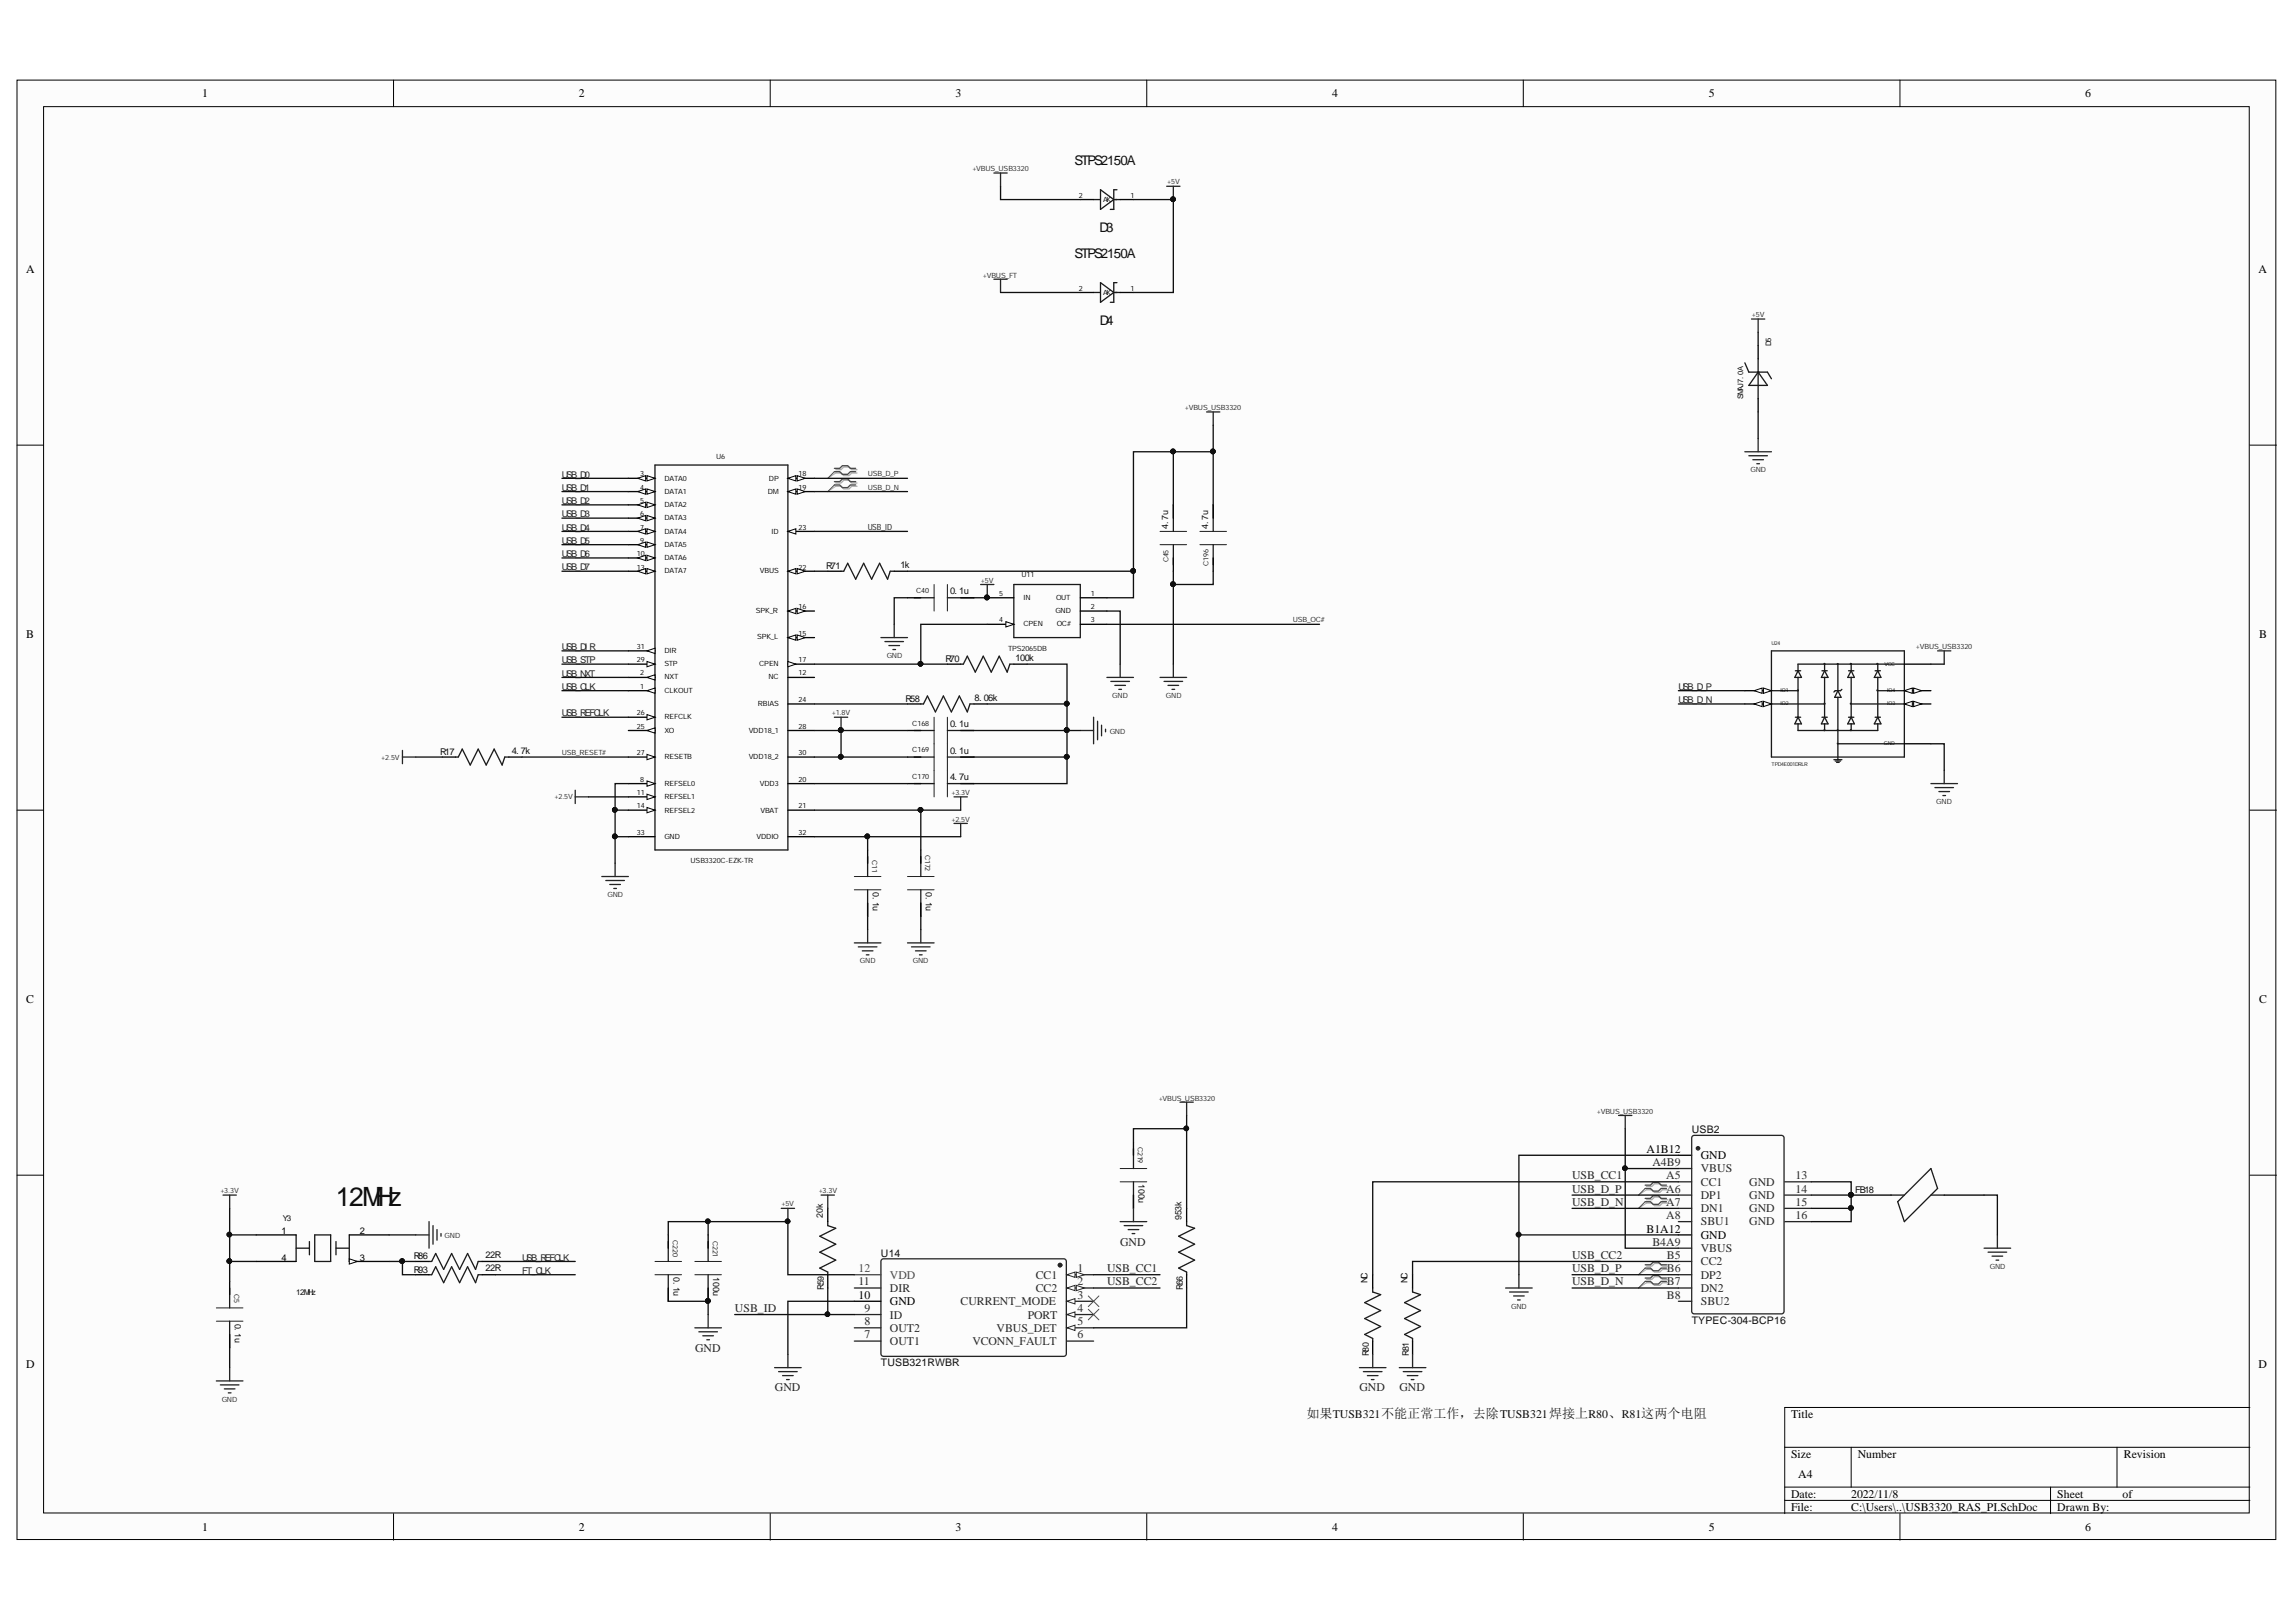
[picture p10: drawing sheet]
<svg xmlns="http://www.w3.org/2000/svg" width="297mm" height="210mm" viewBox="0 0 297 210" stroke-linecap="round" stroke-linejoin="round" font-family="sans-serif">
<defs><g id="words">
<text font-size="3.4" fill="#0e0e0e" x="43.5" y="156">12MHz</text>
<g font-size="1.7" fill="#0e0e0e">
<text x="139" y="21.4">STPS2150A</text>
<text x="142.3" y="30">D3</text>
<text x="139" y="33.4">STPS2150A</text>
<text x="142.3" y="42">D4</text>
<text x="169" y="183.5">如果TUSB321不能正常工作，去除TUSB321焊接上R80、R81这两个电阻</text>
</g>
<g font-size="1.5">
<text x="26.1" y="12.6">1</text>
<text x="74.9" y="12.6">2</text>
<text x="123.6" y="12.6">3</text>
<text x="172.3" y="12.6">4</text>
<text x="221.1" y="12.6">5</text>
<text x="269.8" y="12.6">6</text>
<text x="3.4" y="35.3">A</text>
<text x="292.2" y="35.3">A</text>
<text x="3.4" y="82.6">B</text>
<text x="292.3" y="82.6">B</text>
<text x="3.4" y="129.8">C</text>
<text x="292.3" y="129.8">C</text>
<text x="213" y="149.2">A1B12</text>
<text x="220" y="150">GND</text>
<text x="213" y="159.5">B1A12</text>
<text x="220" y="160.3">GND</text>
<text x="111.1" y="168">10</text>
<text x="115.1" y="168.9">GND</text>
<text x="3.4" y="177.1">D</text>
<text x="292.2" y="177.1">D</text>
<text x="231.7" y="183.5">Title</text>
<text x="231.7" y="188.7">Size</text>
<text x="232.6" y="191.3">A4</text>
<text x="240.3" y="188.7">Number</text>
<text x="274.8" y="188.7">Revision</text>
<text x="231.7" y="193.8">Date:</text>
<text x="231.7" y="195.5">File:</text>
<text x="239.5" y="193.8">2022/11/8</text>
<text x="239.5" y="195.5">C:\Users\..\USB3320_RAS_PI.SchDoc</text>
<text x="266.1" y="193.8">Sheet</text>
<text x="266.1" y="195.5">Drawn By:</text>
<text x="274.6" y="193.8">of</text>
<text x="26.1" y="198.1">1</text>
<text x="74.9" y="198.1">2</text>
<text x="123.6" y="198.1">3</text>
<text x="172.3" y="198.1">4</text>
<text x="221.1" y="198.1">5</text>
<text x="269.8" y="198.1">6</text>
</g>
<g font-size="1.5" fill="#262626">
<text x="203.4" y="154.3">USB_D_P</text>
<text x="203.4" y="152.6">USB_CC1</text>
<text x="144.9" y="161.2">GND</text>
<text x="203.4" y="156">USB_D_N</text>
<text x="143.2" y="164.7">USB_CC1</text>
<text x="143.2" y="166.4">USB_CC2</text>
<text x="203.4" y="164.7">USB_D_P</text>
<text x="203.4" y="166.4">USB_D_N</text>
<text x="203.4" y="162.9">USB_CC2</text>
<text x="95.1" y="169.8">USB_ID</text>
<text x="89.9" y="175">GND</text>
<text x="100.2" y="180">GND</text>
<text x="175.9" y="180">GND</text>
<text x="181" y="180">GND</text>
</g>
<g font-size="1.5" fill="#292929">
<text x="213.8" y="150.9">A4B9</text>
<text x="215.6" y="154.3">A6</text>
<text x="215.6" y="152.6">A5</text>
<text x="220" y="155.2">DP1</text>
<text x="220" y="153.5">CC1</text>
<text x="220" y="151.7">VBUS</text>
<text x="226.3" y="155.2">GND</text>
<text x="226.3" y="153.5">GND</text>
<text x="232.3" y="154.3">14</text>
<text x="232.3" y="152.6">13</text>
<text x="213.8" y="161.2">B4A9</text>
<text x="215.6" y="157.7">A8</text>
<text x="215.6" y="156">A7</text>
<text x="220" y="158.6">SBU1</text>
<text x="220" y="156.9">DN1</text>
<text x="226.3" y="158.6">GND</text>
<text x="226.3" y="156.9">GND</text>
<text x="232.3" y="157.7">16</text>
<text x="232.3" y="156">15</text>
<text x="111.1" y="166.4">11</text>
<text x="115.1" y="167.2">DIR</text>
<text x="134" y="165.5">CC1</text>
<text x="134" y="167.2">CC2</text>
<text x="139.4" y="164.7">1</text>
<text x="139.4" y="166.4">2</text>
<text x="215.6" y="166.4">B7</text>
<text x="215.6" y="164.7">B6</text>
<text x="215.6" y="162.9">B5</text>
<text x="220" y="167.2">DN2</text>
<text x="220" y="165.5">DP2</text>
<text x="220" y="163.7">CC2</text>
<text x="220" y="162">VBUS</text>
<text x="111.8" y="173.2">7</text>
<text x="111.8" y="171.5">8</text>
<text x="111.8" y="169.8">9</text>
<text x="115.1" y="172.4">OUT2</text>
<text x="115.1" y="170.7">ID</text>
<text x="124.3" y="168.9">CURRENT_MODE</text>
<text x="128.9" y="172.4">VBUS_DET</text>
<text x="133" y="170.7">PORT</text>
<text x="139.4" y="168">3</text>
<text x="139.4" y="169.8">4</text>
<text x="139.4" y="171.5">5</text>
<text x="139.4" y="173.2">6</text>
<text x="215.6" y="168">B8</text>
<text x="220" y="168.9">SBU2</text>
<text x="115.1" y="174">OUT1</text>
<text x="125.8" y="174">VCONN_FAULT</text>
</g>
<g font-size="1.5" fill="#4c4c4c">
<text x="111.1" y="164.7">12</text>
<text x="115.1" y="165.5">VDD</text>
</g>
<g font-size="1.4" fill="#0e0e0e">
<text x="218.9" y="146.7">USB2</text>
<text x="114" y="162.6">U14</text>
<text x="218.9" y="171.3">TYPEC-304-BCP16</text>
<text x="114" y="176.8">TUSB321RWBR</text>
</g>
<g font-size="1.2" fill="#262626">
<text x="72.7" y="61.8">USB_D0</text>
<text x="72.7" y="63.5">USB_D1</text>
<text x="72.7" y="65.2">USB_D2</text>
<text x="72.7" y="67">USB_D3</text>
<text x="72.7" y="68.7">USB_D4</text>
<text x="72.7" y="70.4">USB_D5</text>
<text x="72.7" y="72.1">USB_D6</text>
<text x="72.7" y="73.8">USB_D7</text>
<text x="72.7" y="84.1">USB_DI R</text>
<text x="72.7" y="85.8">USB_STP</text>
<text x="72.7" y="87.6">USB_NXT</text>
<text x="72.7" y="89.3">USB_CLK</text>
<text x="217.1" y="89.3">USB_D_P</text>
<text x="72.7" y="92.7">USB_REFCLK</text>
<text x="217.1" y="91">USB_D_N</text>
<text x="67.5" y="163.1">USB_REFCLK</text>
<text x="67.5" y="164.9">FT_CLK</text>
</g>
<g font-size="1.2" fill="#0e0e0e">
<text x="151.1" y="68.4" transform="rotate(-90 151.1 68.4)">4. 7u</text>
<text x="156.3" y="68.4" transform="rotate(-90 156.3 68.4)">4. 7u</text>
<text x="106.9" y="73.7">R71</text>
<text x="116.5" y="73.5">1k</text>
<text x="122.9" y="76.9">0. 1u</text>
<text x="122.3" y="85.7">R70</text>
<text x="131.4" y="85.5">100k</text>
<text x="117.1" y="90.8">R58</text>
<text x="122.9" y="94.1">0. 1u</text>
<text x="126.1" y="90.7">8. 06k</text>
<text x="57" y="97.7">R17</text>
<text x="66.2" y="97.5">4. 7k</text>
<text x="122.9" y="97.5">0. 1u</text>
<text x="122.9" y="101">4. 7u</text>
<text x="112.9" y="115.5" transform="rotate(90 112.9 115.5)">0. 1u</text>
<text x="119.8" y="115.5" transform="rotate(90 119.8 115.5)">0. 1u</text>
<text x="147.3" y="153.3" transform="rotate(90 147.3 153.3)">100u</text>
<text x="240" y="154.4">FB18</text>
<text x="106.4" y="157.6" transform="rotate(-90 106.4 157.6)">20k</text>
<text x="152.9" y="157.9" transform="rotate(-90 152.9 157.9)">953k</text>
<text x="53.5" y="163">R86</text>
<text x="53.5" y="164.7">R93</text>
<text x="62.8" y="162.8">22R</text>
<text x="62.8" y="164.5">22R</text>
<text x="87.1" y="165.3" transform="rotate(90 87.1 165.3)">0. 1u</text>
<text x="92.3" y="165.3" transform="rotate(90 92.3 165.3)">100u</text>
<text x="106.6" y="166.9" transform="rotate(-90 106.6 166.9)">R59</text>
<text x="153" y="166.9" transform="rotate(-90 153 166.9)">R66</text>
<text x="176.9" y="166" transform="rotate(-90 176.9 166)">NC</text>
<text x="182.1" y="166" transform="rotate(-90 182.1 166)">NC</text>
<text x="30.4" y="171.3" transform="rotate(90 30.4 171.3)">0. 1u</text>
<text x="177.1" y="175.5" transform="rotate(-90 177.1 175.5)">R80</text>
<text x="182.3" y="175.5" transform="rotate(-90 182.3 175.5)">R81</text>
</g>
<g font-size="1.2">
<text x="36.4" y="159.7">1</text>
<text x="46.6" y="159.7">2</text>
<text x="36.4" y="163.1">4</text>
<text x="46.6" y="163.1">3</text>
</g>
<text font-size="1.1" fill="#262626" x="112.3" y="68.6">USB_ID</text>
<g font-size="1" fill="#0e0e0e">
<text x="229.1" y="44.7" transform="rotate(-90 229.1 44.7)">D5</text>
<text x="225.5" y="51.6" transform="rotate(-90 225.5 51.6)">SMAJ7. 0A</text>
<text x="36.6" y="158">Y3</text>
<text x="38.3" y="167.6">12MHz</text>
</g>
<g font-size=".9" fill="#262626">
<text x="125.8" y="22.1">+VBUS_USB3320</text>
<text x="151" y="23.8">+5V</text>
<text x="127.2" y="35.9">+VBUS_FT</text>
<text x="226.6" y="41.1">+5V</text>
<text x="153.3" y="53.1">+VBUS_USB3320</text>
<text x="112.3" y="63.4">USB_D_N</text>
<text x="112.3" y="61.6">USB_D_P</text>
<text x="226.5" y="61.1">GND</text>
<text x="126.9" y="75.4">+5V</text>
<text x="167.3" y="80.6">USB_OC#</text>
<text x="114.7" y="85.2">GND</text>
<text x="247.9" y="84">+VBUS_USB3320</text>
<text x="107.6" y="92.6">+1.8V</text>
<text x="143.6" y="94.9">GND</text>
<text x="143.9" y="90.4">GND</text>
<text x="150.8" y="90.4">GND</text>
<text x="49.3" y="98.3">+2.5V</text>
<text x="72.7" y="97.7">USB_RESET#</text>
<text x="71.7" y="103.5">+2.5V</text>
<text x="123.1" y="106.3">+2.5V</text>
<text x="123.1" y="102.9">+3.3V</text>
<text x="250.5" y="104.1">GND</text>
<text x="78.6" y="116.1">GND</text>
<text x="111.2" y="124.7">GND</text>
<text x="118.1" y="124.7">GND</text>
<text x="149.9" y="142.4">+VBUS_USB3320</text>
<text x="206.6" y="144.1">+VBUS_USB3320</text>
<text x="28.5" y="154.4">+3.3V</text>
<text x="105.9" y="154.4">+3.3V</text>
<text x="57.5" y="160.2">GND</text>
<text x="101.1" y="156.1">+5V</text>
<text x="257.4" y="164.2">GND</text>
<text x="195.5" y="169.4">GND</text>
<text x="28.7" y="181.4">GND</text>
</g>
<g font-size=".9">
<text x="139.6" y="25.6">2</text>
<text x="142.7" y="26.1">AK</text>
<text x="146.3" y="25.6">1</text>
<text x="139.6" y="37.6">2</text>
<text x="142.7" y="38.1">AK</text>
<text x="146.3" y="37.6">1</text>
<text x="82.8" y="61.6">3</text>
<text x="82.8" y="63.4">4</text>
<text x="82.8" y="65.1">5</text>
<text x="86" y="62.2">DATA0</text>
<text x="86" y="63.9">DATA1</text>
<text x="86" y="65.6">DATA2</text>
<text x="99.3" y="63.9">DM</text>
<text x="99.5" y="62.2">DP</text>
<text x="103.3" y="61.6">18</text>
<text x="103.3" y="63.4">19</text>
<text x="82.4" y="71.9">10</text>
<text x="82.8" y="66.8">6</text>
<text x="82.8" y="68.6">7</text>
<text x="82.8" y="70.2">9</text>
<text x="86" y="67.3">DATA3</text>
<text x="86" y="69.1">DATA4</text>
<text x="86" y="70.7">DATA5</text>
<text x="99.8" y="69.1">ID</text>
<text x="103.3" y="68.6">23</text>
<text x="82.4" y="73.7">13</text>
<text x="86" y="72.4">DATA6</text>
<text x="86" y="74.2">DATA7</text>
<text x="98.3" y="74.2">VBUS</text>
<text x="103.3" y="73.7">22</text>
<text x="129.3" y="77.1">5</text>
<text x="132.4" y="77.6">IN</text>
<text x="136.6" y="77.6">OUT</text>
<text x="141.1" y="77.1">1</text>
<text x="97.8" y="79.4">SPK_R</text>
<text x="98" y="82.8">SPK_L</text>
<text x="103.3" y="78.9">16</text>
<text x="103.3" y="82.2">15</text>
<text x="129.3" y="80.6">4</text>
<text x="132.4" y="81.1">CPEN</text>
<text x="136.5" y="79.4">GND</text>
<text x="136.7" y="81.1">OC#</text>
<text x="141.1" y="78.9">2</text>
<text x="141.1" y="80.6">3</text>
<text x="82.4" y="84">31</text>
<text x="82.4" y="85.7">29</text>
<text x="82.8" y="87.4">2</text>
<text x="82.8" y="89.2">1</text>
<text x="86" y="84.5">DIR</text>
<text x="86" y="86.2">STP</text>
<text x="86" y="87.9">NXT</text>
<text x="86" y="89.7">CLKOUT</text>
<text x="98.2" y="86.2">CPEN</text>
<text x="99.4" y="87.9">NC</text>
<text x="103.3" y="85.7">17</text>
<text x="103.3" y="87.4">12</text>
<text x="82.4" y="92.6">26</text>
<text x="82.4" y="94.3">25</text>
<text x="86" y="93.1">REFCLK</text>
<text x="86" y="94.8">XO</text>
<text x="96.9" y="94.8">VDD18_1</text>
<text x="98" y="91.4">RBIAS</text>
<text x="103.3" y="90.9">24</text>
<text x="103.3" y="94.3">28</text>
<text x="82.4" y="97.7">27</text>
<text x="82.8" y="101.2">8</text>
<text x="86" y="98.2">RESETB</text>
<text x="86" y="101.7">REFSEL0</text>
<text x="96.9" y="98.2">VDD18_2</text>
<text x="98.3" y="101.7">VDD3</text>
<text x="103.3" y="97.7">30</text>
<text x="103.3" y="101.2">20</text>
<text x="82.4" y="102.9">11</text>
<text x="82.4" y="104.6">14</text>
<text x="86" y="103.4">REFSEL1</text>
<text x="86" y="105.2">REFSEL2</text>
<text x="98.4" y="105.2">VBAT</text>
<text x="103.3" y="104.6">21</text>
<text x="82.4" y="108">33</text>
<text x="86" y="108.5">GND</text>
<text x="97.9" y="108.5">VDDIO</text>
<text x="103.3" y="108">32</text>
</g>
<g font-size=".9" fill="#0e0e0e">
<text x="92.6" y="59.4">U6</text>
<text x="118.5" y="76.7">C40</text>
<text x="132.1" y="74.7">U11</text>
<text x="151.2" y="72.8" transform="rotate(-90 151.2 72.8)">C45</text>
<text x="156.3" y="73.3" transform="rotate(-90 156.3 73.3)">C196</text>
<text x="130.5" y="84.2">TPS2065DB</text>
<text x="118" y="93.9">C168</text>
<text x="118" y="97.4">C169</text>
<text x="118" y="100.8">C170</text>
<text x="89.3" y="111.7">USB3320C-EZK-TR</text>
<text x="112.9" y="111.2" transform="rotate(90 112.9 111.2)">C11</text>
<text x="119.7" y="110.6" transform="rotate(90 119.7 110.6)">C172</text>
<text x="147.2" y="148.4" transform="rotate(90 147.2 148.4)">C219</text>
<text x="87.1" y="160.4" transform="rotate(90 87.1 160.4)">C220</text>
<text x="92.2" y="160.6" transform="rotate(90 92.2 160.6)">C221</text>
<text x="30.3" y="167.4" transform="rotate(90 30.3 167.4)">C5</text>
</g>
<g font-size=".7" fill="#0e0e0e">
<text x="229.2" y="83.5">U24</text>
<text x="229.2" y="99.1">TPD4E001DRLR</text>
</g>
<g font-size=".7">
<text x="230.4" y="89.5">IO1</text>
<text x="243.8" y="86.1">VCC</text>
<text x="244.1" y="89.5">IO4</text>
<text x="230.4" y="91.3">IO2</text>
<text x="244.1" y="91.3">IO3</text>
<text x="243.7" y="96.4">GND</text>
</g>
</g></defs>
<g fill="#fcfcfc" stroke="#000" stroke-width=".13">
<path d="M2.2 10.4h292.2v188.8h-292.2z"/>
<path d="M5.6 13.8h285.4v182h-285.4z"/>
</g>
<g fill="none" stroke="#000" stroke-width=".13">
<path d="M50.9 10.4v3.4M99.6 10.4v3.4M148.4 10.4v3.4M197.1 10.4v3.4M245.8 10.4v3.4M2.2 57.6h3.4M291.1 57.6h3.4M2.2 104.8h3.4M291.1 104.8h3.4M2.2 152.1h3.4M291.1 152.1h3.4M50.9 195.9v3.4"/>
<path d="M99.6 195.9v3.4M148.4 195.9v3.4M197.1 195.9v3.4M230.9 187.3h60.2M230.9 192.4h60.2M230.9 194.2h60.2M239.5 187.3v5.1M245.8 195.9v3.4M265.3 192.4v3.5M273.9 187.3v5.1M291.1 182.1h-60.2v13.8"/>
</g>
<path d="M84.7 60.2h17.2v49.8h-17.2z" fill="none" stroke="#1c1c1c" stroke-width=".17"/>
<path d="M81.3 61.9h3.4" fill="none" stroke="#000" stroke-width=".17"/>
<path d="M83.7 61.6l1 .3-1 .3z" fill="#fcfcfc"/>
<path d="M83.7 61.6l1 .3-1 .3z" fill="none" stroke="#000" stroke-width=".13"/>
<path d="M82.5 61.9l1-.3v.6z" fill="#fcfcfc"/>
<path d="M82.5 61.9l1-.3v.6z" fill="none" stroke="#000" stroke-width=".13"/>
<path d="M81.3 63.6h3.4" fill="none" stroke="#000" stroke-width=".17"/>
<path d="M83.7 63.3l1 .3-1 .4z" fill="#fcfcfc"/>
<path d="M83.7 63.3l1 .3-1 .4z" fill="none" stroke="#000" stroke-width=".13"/>
<path d="M82.5 63.6l1-.3v.7z" fill="#fcfcfc"/>
<path d="M82.5 63.6l1-.3v.7z" fill="none" stroke="#000" stroke-width=".13"/>
<path d="M81.3 65.3h3.4" fill="none" stroke="#000" stroke-width=".17"/>
<path d="M83.7 65l1 .3-1 .4z" fill="#fcfcfc"/>
<path d="M83.7 65l1 .3-1 .4z" fill="none" stroke="#000" stroke-width=".13"/>
<path d="M82.5 65.3l1-.3v.7z" fill="#fcfcfc"/>
<path d="M82.5 65.3l1-.3v.7z" fill="none" stroke="#000" stroke-width=".13"/>
<path d="M81.3 67.1h3.4" fill="none" stroke="#000" stroke-width=".17"/>
<path d="M83.7 66.7l1 .4-1 .3z" fill="#fcfcfc"/>
<path d="M83.7 66.7l1 .4-1 .3z" fill="none" stroke="#000" stroke-width=".13"/>
<path d="M82.5 67.1l1-.4v.7z" fill="#fcfcfc"/>
<path d="M82.5 67.1l1-.4v.7z" fill="none" stroke="#000" stroke-width=".13"/>
<path d="M81.3 68.8h3.4" fill="none" stroke="#000" stroke-width=".17"/>
<path d="M83.7 68.4l1 .4-1 .3z" fill="#fcfcfc"/>
<path d="M83.7 68.4l1 .4-1 .3z" fill="none" stroke="#000" stroke-width=".13"/>
<path d="M82.5 68.8l1-.4v.7z" fill="#fcfcfc"/>
<path d="M82.5 68.8l1-.4v.7z" fill="none" stroke="#000" stroke-width=".13"/>
<path d="M81.3 70.5h3.4" fill="none" stroke="#000" stroke-width=".17"/>
<path d="M83.7 70.1l1 .4-1 .3z" fill="#fcfcfc"/>
<path d="M83.7 70.1l1 .4-1 .3z" fill="none" stroke="#000" stroke-width=".13"/>
<path d="M82.5 70.5l1-.4v.7z" fill="#fcfcfc"/>
<path d="M82.5 70.5l1-.4v.7z" fill="none" stroke="#000" stroke-width=".13"/>
<path d="M81.3 72.2h3.4" fill="none" stroke="#000" stroke-width=".17"/>
<path d="M83.7 71.9l1 .3-1 .3z" fill="#fcfcfc"/>
<path d="M83.7 71.9l1 .3-1 .3z" fill="none" stroke="#000" stroke-width=".13"/>
<path d="M82.5 72.2l1-.3v.6z" fill="#fcfcfc"/>
<path d="M82.5 72.2l1-.3v.6z" fill="none" stroke="#000" stroke-width=".13"/>
<path d="M81.3 73.9h3.4" fill="none" stroke="#000" stroke-width=".17"/>
<path d="M83.7 73.6l1 .3-1 .4z" fill="#fcfcfc"/>
<path d="M83.7 73.6l1 .3-1 .4z" fill="none" stroke="#000" stroke-width=".13"/>
<path d="M82.5 73.9l1-.3v.7z" fill="#fcfcfc"/>
<path d="M82.5 73.9l1-.3v.7z" fill="none" stroke="#000" stroke-width=".13"/>
<path d="M81.3 84.2h3.4" fill="none" stroke="#000" stroke-width=".17"/>
<path d="M83.7 84.2l1-.3v.7z" fill="#fcfcfc"/>
<path d="M83.7 84.2l1-.3v.7z" fill="none" stroke="#000" stroke-width=".13"/>
<path d="M81.3 85.9h3.4" fill="none" stroke="#000" stroke-width=".17"/>
<path d="M83.7 85.6l1 .3-1 .4z" fill="#fcfcfc"/>
<path d="M83.7 85.6l1 .3-1 .4z" fill="none" stroke="#000" stroke-width=".13"/>
<path d="M81.3 87.7h3.4" fill="none" stroke="#000" stroke-width=".17"/>
<path d="M83.7 87.7l1-.4v.7z" fill="#fcfcfc"/>
<path d="M83.7 87.7l1-.4v.7z" fill="none" stroke="#000" stroke-width=".13"/>
<path d="M81.3 89.4h3.4" fill="none" stroke="#000" stroke-width=".17"/>
<path d="M83.7 89.4l1-.4v.7z" fill="#fcfcfc"/>
<path d="M83.7 89.4l1-.4v.7z" fill="none" stroke="#000" stroke-width=".13"/>
<path d="M81.3 92.8h3.4" fill="none" stroke="#000" stroke-width=".17"/>
<path d="M83.7 92.5l1 .3-1 .4z" fill="#fcfcfc"/>
<path d="M83.7 92.5l1 .3-1 .4z" fill="none" stroke="#000" stroke-width=".13"/>
<path d="M81.3 94.5h3.4" fill="none" stroke="#000" stroke-width=".17"/>
<path d="M83.7 94.5l1-.3v.7z" fill="#fcfcfc"/>
<path d="M83.7 94.5l1-.3v.7z" fill="none" stroke="#000" stroke-width=".13"/>
<path d="M81.3 98h3.4" fill="none" stroke="#000" stroke-width=".17"/>
<path d="M83.7 97.6l1 .4-1 .3z" fill="#fcfcfc"/>
<path d="M83.7 97.6l1 .4-1 .3z" fill="none" stroke="#000" stroke-width=".13"/>
<path d="M81.3 101.4h3.4" fill="none" stroke="#000" stroke-width=".17"/>
<path d="M83.7 101.1l1 .3-1 .3z" fill="#fcfcfc"/>
<path d="M83.7 101.1l1 .3-1 .3z" fill="none" stroke="#000" stroke-width=".13"/>
<path d="M101.9 61.9h3.5" fill="none" stroke="#000" stroke-width=".17"/>
<path d="M101.9 61.9l1.1-.3v.6z" fill="#fcfcfc"/>
<path d="M101.9 61.9l1.1-.3v.6z" fill="none" stroke="#000" stroke-width=".13"/>
<path d="M103.1 61.6l1.1 .3-1.1 .3z" fill="#fcfcfc"/>
<path d="M103.1 61.6l1.1 .3-1.1 .3z" fill="none" stroke="#000" stroke-width=".13"/>
<path d="M101.9 63.6h3.5" fill="none" stroke="#000" stroke-width=".17"/>
<path d="M101.9 63.6l1.1-.3v.7z" fill="#fcfcfc"/>
<path d="M101.9 63.6l1.1-.3v.7z" fill="none" stroke="#000" stroke-width=".13"/>
<path d="M103.1 63.3l1.1 .3-1.1 .4z" fill="#fcfcfc"/>
<path d="M103.1 63.3l1.1 .3-1.1 .4z" fill="none" stroke="#000" stroke-width=".13"/>
<path d="M101.9 68.8h3.5" fill="none" stroke="#000" stroke-width=".17"/>
<path d="M101.9 68.8l1.1-.4v.7z" fill="#fcfcfc"/>
<path d="M101.9 68.8l1.1-.4v.7z" fill="none" stroke="#000" stroke-width=".13"/>
<path d="M101.9 73.9h3.5" fill="none" stroke="#000" stroke-width=".17"/>
<path d="M101.9 73.9l1.1-.3v.7z" fill="#fcfcfc"/>
<path d="M101.9 73.9l1.1-.3v.7z" fill="none" stroke="#000" stroke-width=".13"/>
<path d="M103.1 73.6l1.1 .3-1.1 .4z" fill="#fcfcfc"/>
<path d="M103.1 73.6l1.1 .3-1.1 .4z" fill="none" stroke="#000" stroke-width=".13"/>
<path d="M101.9 79.1h3.5" fill="none" stroke="#000" stroke-width=".17"/>
<path d="M101.9 79.1l1.1-.4v.7z" fill="#fcfcfc"/>
<path d="M101.9 79.1l1.1-.4v.7z" fill="none" stroke="#000" stroke-width=".13"/>
<path d="M103.1 78.7l1.1 .4-1.1 .3z" fill="#fcfcfc"/>
<path d="M103.1 78.7l1.1 .4-1.1 .3z" fill="none" stroke="#000" stroke-width=".13"/>
<path d="M101.9 82.5h3.5" fill="none" stroke="#000" stroke-width=".17"/>
<path d="M101.9 82.5l1.1-.3v.7z" fill="#fcfcfc"/>
<path d="M101.9 82.5l1.1-.3v.7z" fill="none" stroke="#000" stroke-width=".13"/>
<path d="M103.1 82.2l1.1 .3-1.1 .4z" fill="#fcfcfc"/>
<path d="M103.1 82.2l1.1 .3-1.1 .4z" fill="none" stroke="#000" stroke-width=".13"/>
<path d="M101.9 85.9h3.5" fill="none" stroke="#000" stroke-width=".17"/>
<path d="M101.9 85.6l1.1 .3-1.1 .4z" fill="#fcfcfc"/>
<path d="M101.9 85.6l1.1 .3-1.1 .4z" fill="none" stroke="#000" stroke-width=".13"/>
<path d="M101.9 87.7h3.5M101.9 91.1h3.5M101.9 94.5h3.5M101.9 98h3.5M81.3 103.1h3.4M101.9 101.4h3.5M101.9 104.8h3.5M101.9 108.3h3.5" fill="none" stroke="#000" stroke-width=".17"/>
<path d="M83.7 102.8l1 .3-1 .4z" fill="#fcfcfc"/>
<path d="M83.7 102.8l1 .3-1 .4z" fill="none" stroke="#000" stroke-width=".13"/>
<path d="M81.3 104.8h3.4" fill="none" stroke="#000" stroke-width=".17"/>
<path d="M83.7 104.5l1 .3-1 .4z" fill="#fcfcfc"/>
<path d="M83.7 104.5l1 .3-1 .4z" fill="none" stroke="#000" stroke-width=".13"/>
<g fill="none" stroke="#000" stroke-width=".17">
<path d="M117.4 94.5h1.7M117.4 98h1.7M117.4 91.1h1.7M124.3 94.5h1.7M124.3 98h1.7M126 91.1h1.7M81.3 108.3h3.4M112.2 110v1.7M112.2 116.9v1.7M117.4 101.4h1.7M119.1 110v1.7M119.1 116.9v1.7"/>
<path d="M124.3 101.4h1.7M33.2 159.8h5.1M45.2 159.8h5.1M33.2 163.2h5.1M45.2 163.2h5.1"/>
</g>
<g fill="none" stroke="#1c1c1c" stroke-width=".17">
<path d="M118.3 94.5h2.5M118.3 98h2.5M119.1 91.1h.4l.5-1 1 2 1-2 1.1 2 1-2 1 2 .4-1h.5M122.6 94.5h3.4M122.6 98h3.4M112.2 110.9v2.5M112.2 115.1v3.5M118.3 101.4h2.5M119.1 110.9v2.5M119.1 115.1v3.5M122.6 101.4h3.4M38.3 159.8v3.4"/>
<path d="M40.7 159.8h2.1v3.4h-2.1zM45.2 159.8v3.4M38.3 161.5h1.7M40 160.7v1.7M43.5 160.7v1.7M43.5 161.5h1.7"/>
</g>
<path d="M120.8 92.8v10.3M122.6 92.8v10.3M110.5 113.4h3.5M110.5 115.1h3.5M117.4 113.4h3.4M117.4 115.1h3.4" fill="none" stroke="#1c1c1c" stroke-width=".13"/>
<path d="M45.2 162.9l1 .3-1 .4z" fill="#fcfcfc"/>
<path d="M45.2 162.9l1 .3-1 .4z" fill="none" stroke="#000" stroke-width=".13"/>
<g fill="none" stroke="#1c1c1c" stroke-width=".17">
<path d="M141.5 25.8h.8M141.5 37.8h.8M142.4 24.6l1.7 1.2-1.7 1.3zM142.4 36.6l1.7 1.2-1.7 1.3zM144.1 25.8h.8M144.1 37.8h.8M144.5 24.6h-.4v2.5h-.5M144.5 36.6h-.4v2.5h-.5M131.2 75.6h8.6v6.9h-8.6zM58.9 98h.4l.5-1.1 1 2.1 1.1-2.1 1 2.1 1-2.1 1.1 2.1 .3-1h.5M29.7 166.7v2.6M29.7 171v3.4"/>
<path d="M55.5 163.2h.3l.6-1 1 2.1 1-2.1 1.1 2.1 1-2.1 1 2.1 .4-1.1h.5M55.5 165h.3l.6-1.1 1 2.1 1-2.1 1.1 2.1 1-2.1 1 2.1 .4-1h.5"/>
</g>
<path d="M28 169.3h3.4M28 171h3.4" fill="none" stroke="#1c1c1c" stroke-width=".13"/>
<g fill="none" stroke="#000" stroke-width=".17">
<path d="M139.8 25.8h1.7M139.8 37.8h1.7M144.9 25.8h1.7M144.9 37.8h1.7M127.7 77.4h3.5M139.8 77.4h3.4M139.8 79.1h3.4M57.2 98h1.7M65.8 98h1.7M127.7 80.8h3.5M139.8 80.8h3.4M29.7 165.8v1.7"/>
<path d="M29.7 172.7v1.7M53.8 163.2h1.7M53.8 165h1.7M62.4 163.2h1.7M62.4 165h1.7"/>
</g>
<circle cx="127.7" cy="77.3" r=".3" fill="#0e0e0e" stroke="#0e0e0e" stroke-width=".13"/>
<path d="M130.1 80.4l1.1 .4-1.1 .3z" fill="#fcfcfc"/>
<path d="M130.1 80.4l1.1 .4-1.1 .3z" fill="none" stroke="#000" stroke-width=".13"/>
<g fill="#0e0e0e" stroke="#0e0e0e" stroke-width=".13">
<circle cx="127.7" cy="77.3" r=".3"/>
<circle cx="108.8" cy="94.5" r=".31"/>
<circle cx="151.8" cy="25.8" r=".3"/>
<circle cx="239.4" cy="154.6" r=".3"/>
<circle cx="101.9" cy="158" r=".3"/>
<circle cx="91.6" cy="168.3" r=".31"/>
</g>
<g fill="none" stroke="#1c1c1c" stroke-width=".17">
<path d="M225.7 47l.6 1.2h2.4l.5 .8M227.5 48.2h.1M227.5 46.4v5.2M227.5 48.2l1.2 1.7h-2.4zM108.8 73.9h.4l.5-1 1 2.1 1-2.1 1.1 2.1 1-2.1 1 2.1 .4-1.1h.5M118.3 77.4h2.5M122.6 77.4h3.4M151.8 65.3v3.5M151.8 70.5v2.6M157 65.3v3.5M157 70.5v2.6M124.3 85.9h.3l.5-1 1.1 2.1 1-2.1 1 2.1 1.1-2.1 1 2.1 .3-1.1h.6"/>
<path d="M107.1 158.1v.5l1 .4-2 1 2 1-2 1 2 1.1-2 1 1 .5v.4M146.6 148.6v2.6M146.6 152.9v3.5M153.5 158.1v.5l1 .4-2 1 2 1-2 1 2 1.1-2 1 1 .5v.4M244.6 154.7h1.8M245.5 155.5l4.3-4.3 .9 2.6-4.3 4.3zM249.8 154.7h1.7M86.5 160.7v2.5M86.5 165v3.4M91.6 160.7v2.5M91.6 165v3.4"/>
</g>
<g fill="none" stroke="#000" stroke-width=".17">
<path d="M227.5 44.7v1.7M227.5 51.6v1.7M107.1 73.9h1.7M115.7 73.9h1.7M117.4 77.4h1.7M124.3 77.4h1.7M151.8 65.3v1.8M151.8 72.2v1.7M157 65.3v1.8M157 72.2v1.7M122.6 85.9h1.7M131.2 85.9h1.7"/>
<path d="M86.5 159.8v1.7M91.6 159.8v1.7M107.1 156.4v1.7M146.6 147.8v1.7M146.6 154.7v1.7M153.5 156.4v1.7M217.1 159.8h1.8M217.1 149.5h1.8M239.5 154.7h5.1M251.5 154.7h5.2M86.5 166.7v1.7M91.6 166.7v1.7"/>
<path d="M107.1 165v1.7M153.5 165v1.7"/>
</g>
<path d="M120.8 75.6v3.5M122.6 75.6v3.5M150.1 70.5h3.4M150.1 68.8h3.4M155.2 70.5h3.5M155.2 68.8h3.5M144.9 151.2h3.5M144.9 152.9h3.5M84.7 163.2h3.5M84.7 165h3.5M89.9 163.2h3.4M89.9 165h3.4" fill="none" stroke="#1c1c1c" stroke-width=".13"/>
<g fill="none" stroke="#262626" stroke-width=".17">
<path d="M128.6 22.4h1.7M128.6 36.1h1.7M129.4 22.4v1.7M129.4 36.1v1.7M150.9 24.1h1.8M151.8 24.1v1.7M156.1 53.3h1.7M157 53.3v1.7M225.7 58.5h3.5M226.3 59h2.4M226.6 41.3h1.7M226.8 59.5h1.3"/>
<path d="M227.5 41.3v1.7M227.5 56.7v1.8M126.9 75.6h1.7M127.7 75.6v1.8M227.3 60h.3M52.1 97.1v1.7M52.1 98h1.7M107.9 92.8h1.8M108.8 92.8v1.7M114 82.5h3.4M114.5 83h2.4M115 83.5h1.4"/>
<path d="M115.5 84.1h.4M115.7 80.8v1.7M139.8 94.5h1.7M141.5 92.8v3.5M142 93.3v2.4M142.5 93.8v1.4M143 94.4v.3M143.2 87.7h3.4M143.7 88.2h2.4M144.2 88.7h1.4M144.7 89.2h.4M144.9 85.9v1.8"/>
<path d="M150.1 87.7h3.4M150.6 88.2h2.4M151.1 88.7h1.4M151.6 89.2h.4M151.8 85.9v1.8M74.4 102.3v1.7M74.4 103.1h1.7M77.9 113.4h3.4M78.4 113.9h2.4M78.9 114.5h1.4M79.4 115h.3M79.6 111.7v1.7"/>
<path d="M123.4 103.1h1.7M123.4 106.6h1.7M124.3 103.1v1.7M124.3 106.6v1.7M110.5 122h3.5M111 122.5h2.5M111.6 123h1.3M112.1 123.6h.3M112.2 120.3v1.7M117.4 122h3.4M117.9 122.5h2.4M118.4 123h1.4"/>
<path d="M119 123.6h.3M119.1 120.3v1.7M28.9 154.7h1.7M29.7 154.7v1.7M53.8 159.8h1.7M55.5 158.1v3.4M56 158.6v2.4M56.5 159.1v1.4M57.1 159.6v.4M101.1 156.4h1.7M101.9 156.4v1.7M106.2 154.7h1.7"/>
<path d="M107.1 154.7v1.7M144.9 158.1h3.5M145.4 158.6h2.4M146 159.1h1.3M146.5 159.6h.3M146.6 156.4v1.7M152.7 142.6h1.7M153.5 142.6v1.7M209.4 144.3h1.7M210.3 144.3v1.8M258.4 159.8v1.7M28 178.7h3.4"/>
<path d="M28.5 179.2h2.4M29 179.7h1.4M29.7 177v1.7M89.9 171.8h3.4M90.4 172.3h2.4M90.9 172.9h1.4M91.4 173.4h.4M91.6 170.1v1.7M100.2 177h3.5M100.7 177.5h2.4M101.2 178h1.4M101.8 178.5h.3"/>
<path d="M101.9 175.3v1.7M194.8 166.7h3.4M195.3 167.2h2.4M195.8 167.7h1.4M196.3 168.2h.4M196.5 165v1.7M256.7 161.5h3.4M257.2 162h2.4M257.7 162.6h1.4M258.2 163.1h.4M29.5 180.3h.4"/>
</g>
<g fill="none" stroke="#292929" stroke-width=".17">
<path d="M217.1 158.1h1.8M217.1 156.4h1.8M217.1 154.7h1.8M217.1 152.9h1.8M217.1 151.2h1.8M218.9 147.1l.3-.2h11.3l.3 .2v22.6l-.2 .3h-11.4l-.3-.1zM230.9 158.1h3.4M230.9 156.4h3.4M230.9 154.7h3.4M230.9 152.9h3.4M114 163.1l.3-.2h23.5l.2 .3-.1 12.2-.3 .1h-23.5l-.1-.3zM138 165h3.5"/>
<path d="M217.1 168.4h1.8M217.1 166.7h1.8M217.1 165h1.8M217.1 163.2h1.8M217.1 161.5h1.8"/>
</g>
<g fill="#292929" stroke="#292929" stroke-width=".17">
<circle cx="219.7" cy="148.6" r=".21"/>
<circle cx="137.1" cy="163.7" r=".21"/>
</g>
<path d="M108.1 60.8h.7l.4-.4h.6l.4 .4h.7M108.1 61.2h.7l.4 .4h.6l.4-.4h.7M108.1 62.5h.7l.4-.3h.6l.4 .3h.7M108.1 62.9h.7l.4 .4h.6l.4-.4h.7" fill="none" stroke="#aeaeae" stroke-width=".17"/>
<path d="M108.1 61.2l-1 .7M108.1 62.9l-1 .7" fill="none" stroke="#aeaeae" stroke-width=".13"/>
<path d="M107.9 60.6h.7l.4-.3h.7l.3 .3h.7M107.9 61h.7l.4 .4h.7l.3-.4h.7M107.9 62.3h.7l.4-.3h.7l.3 .3h.7M107.9 62.8h.7l.4 .3h.7l.3-.3h.7" fill="none" stroke="#4c4c4c" stroke-width=".17"/>
<path d="M107.9 61l-.8 .9M107.9 62.8l-.8 .8" fill="none" stroke="#4c4c4c" stroke-width=".13"/>
<path d="M138 165l1.1-.4v.7z" fill="#fcfcfc"/>
<path d="M138 165l1.1-.4v.7z" fill="none" stroke="#292929" stroke-width=".13"/>
<path d="M139.2 164.6l1.1 .4-1.1 .3z" fill="#fcfcfc"/>
<path d="M139.2 164.6l1.1 .4-1.1 .3z" fill="none" stroke="#292929" stroke-width=".13"/>
<path d="M138 166.7h3.5" fill="none" stroke="#292929" stroke-width=".17"/>
<path d="M138 166.7l1.1-.4v.7z" fill="#fcfcfc"/>
<path d="M138 166.7l1.1-.4v.7z" fill="none" stroke="#292929" stroke-width=".13"/>
<path d="M139.2 166.3l1.1 .4-1.1 .3z" fill="#fcfcfc"/>
<path d="M139.2 166.3l1.1 .4-1.1 .3z" fill="none" stroke="#292929" stroke-width=".13"/>
<path d="M138 168.4h3.5" fill="none" stroke="#292929" stroke-width=".17"/>
<path d="M138 168.4l1.1-.3v.6z" fill="#fcfcfc"/>
<path d="M138 168.4l1.1-.3v.6z" fill="none" stroke="#292929" stroke-width=".13"/>
<path d="M138 170.1h3.5" fill="none" stroke="#292929" stroke-width=".17"/>
<path d="M138 170.1l1.1-.3v.7z" fill="#fcfcfc"/>
<path d="M138 170.1l1.1-.3v.7z" fill="none" stroke="#292929" stroke-width=".13"/>
<path d="M138 171.8h3.5" fill="none" stroke="#292929" stroke-width=".17"/>
<path d="M138 171.8l1.1-.3v.7z" fill="#fcfcfc"/>
<path d="M138 171.8l1.1-.3v.7z" fill="none" stroke="#292929" stroke-width=".13"/>
<path d="M110.5 173.6h3.5M110.5 171.8h3.5M110.5 170.1h3.5M110.5 166.7h3.5M138 173.6h3.5" fill="none" stroke="#292929" stroke-width=".17"/>
<path d="M225.7 89.4h3.5M246.4 96.3h3.4M110.5 168.4h3.5" fill="none" stroke="#000" stroke-width=".17"/>
<path d="M110.5 165h3.5" fill="none" stroke="#4c4c4c" stroke-width=".17"/>
<g fill="none" stroke="#1c1c1c" stroke-width=".17">
<path d="M229.2 89.4h3.4M229.2 84.2h17.2v13.8h-17.2zM229.2 91.1h6.9M232.3 86.8h.7M232.3 92.8h.7M232.6 86.8l.5 .9h-.9zM232.6 92.8l.5 .9h-.9zM232.6 87.7v5.1M232.6 93.7v.8h10.3v-.8M235.7 86.8h.7M235.7 92.8h.7M236.1 86.8l.4 .9h-.9z"/>
<path d="M236.1 92.8l.4 .9h-.9zM236.1 85.9v.9M236.1 87.7v5.1M236.1 93.7v.8M237.3 98.3h1M237.4 98.5h.7M237.6 98.7h.3M237.8 94.5h.1M237.8 89.4l.4 .8h-.8zM237.8 85.9v3.5M237.8 90.2v8.1M237.8 96.3h8.6"/>
<path d="M238.3 89.2l-.2 .2h-.7l-.1 .2M239.1 86.8h.7M239.1 92.8h.7M239.5 86.8l.4 .9h-.9zM239.5 92.8l.4 .9h-.9zM239.5 85.9v.9M239.5 87.7v5.1M239.5 93.7v.8M239.5 91.1h6.9M242.6 86.8h.7M242.6 92.8h.7M242.9 86.8l.4 .9h-.8z"/>
<path d="M242.9 89.4h3.5M242.9 92.8l.4 .9h-.8zM242.9 85.9v.9M242.9 87.7v5.1M246.4 85.9h-13.8v.9"/>
<circle cx="232.6" cy="89.3" r=".04"/>
<circle cx="236" cy="91.1" r=".04"/>
<circle cx="236" cy="94.5" r=".04"/>
<circle cx="236" cy="85.9" r=".04"/>
<circle cx="237.7" cy="85.9" r=".03"/>
<circle cx="237.7" cy="96.2" r=".03"/>
<circle cx="239.4" cy="91.1" r=".04"/>
<circle cx="239.4" cy="94.5" r=".04"/>
<circle cx="239.4" cy="85.9" r=".04"/>
<circle cx="242.9" cy="89.3" r=".04"/>
<circle cx="242.9" cy="85.9" r=".04"/>
</g>
<path d="M228.1 89l1.1 .4-1.1 .3z" fill="#fcfcfc"/>
<path d="M228.1 89l1.1 .4-1.1 .3z" fill="none" stroke="#000" stroke-width=".13"/>
<path d="M226.9 89.4l1.1-.4v.7z" fill="#fcfcfc"/>
<path d="M226.9 89.4l1.1-.4v.7z" fill="none" stroke="#000" stroke-width=".13"/>
<path d="M225.7 91.1h3.5" fill="none" stroke="#000" stroke-width=".17"/>
<path d="M228.1 90.8l1.1 .3-1.1 .3z" fill="#fcfcfc"/>
<path d="M228.1 90.8l1.1 .3-1.1 .3z" fill="none" stroke="#000" stroke-width=".13"/>
<path d="M226.9 91.1l1.1-.3v.6z" fill="#fcfcfc"/>
<path d="M226.9 91.1l1.1-.3v.6z" fill="none" stroke="#000" stroke-width=".13"/>
<path d="M246.4 91.1h3.4" fill="none" stroke="#000" stroke-width=".17"/>
<path d="M246.4 91.1l1-.3v.6z" fill="#fcfcfc"/>
<path d="M246.4 91.1l1-.3v.6z" fill="none" stroke="#000" stroke-width=".13"/>
<path d="M247.6 90.8l1 .3-1 .3z" fill="#fcfcfc"/>
<path d="M247.6 90.8l1 .3-1 .3z" fill="none" stroke="#000" stroke-width=".13"/>
<path d="M246.4 89.4h3.4" fill="none" stroke="#000" stroke-width=".17"/>
<path d="M246.4 89.4l1-.4v.7z" fill="#fcfcfc"/>
<path d="M246.4 89.4l1-.4v.7z" fill="none" stroke="#000" stroke-width=".13"/>
<path d="M247.6 89l1 .4-1 .3z" fill="#fcfcfc"/>
<path d="M247.6 89l1 .4-1 .3z" fill="none" stroke="#000" stroke-width=".13"/>
<path d="M246.4 85.9h3.4M177.6 165v1.7M177.6 173.6v1.7M182.7 165v1.7M182.7 173.6v1.7" fill="none" stroke="#000" stroke-width=".17"/>
<g fill="none" stroke="#262626" stroke-width=".17">
<path d="M250.7 84.2h1.7M251.5 84.2v1.7M251.5 99.7v1.7M249.8 101.4h3.4M250.3 101.9h2.4M250.8 102.4h1.4M251.4 103h.3M175.9 177h3.4M176.4 177.5h2.4M176.9 178h1.4M177.4 178.5h.4M177.6 175.3v1.7"/>
<path d="M181 177h3.5M181.5 177.5h2.5M182.1 178h1.3M182.6 178.5h.3M182.7 175.3v1.7"/>
</g>
<path d="M212.8 153.8l-.8 .9M212.8 155.5l-.8 .9M140.8 167.7l1.4 1.4M140.8 169.4l1.4 1.4M142.2 167.7l-1.4 1.4M142.2 169.4l-1.4 1.4M212.8 164.1l-.8 .9M212.8 165.8l-.8 .9" fill="none" stroke="#4c4c4c" stroke-width=".13"/>
<path d="M177.6 166.7v.5l1 .3-2 1.1 2 1-2 1 2 1.1-2 1 1 .5v.4M182.7 166.7v.5l1.1 .3-2.1 1.1 2.1 1-2.1 1 2.1 1.1-2.1 1 1 .5v.4" fill="none" stroke="#1c1c1c" stroke-width=".17"/>
<path d="M213 153.5h.7l.3-.3h.7l.4 .3h.7M213 154h.7l.3 .3h.7l.4-.3h.7M213 155.3h.7l.3-.4h.7l.4 .4h.7M213 155.7h.7l.3 .3h.7l.4-.3h.7M213 163.8h.7l.3-.3h.7l.4 .3h.7M213 164.3h.7l.3 .3h.7l.4-.3h.7M213 165.6h.7l.3-.4h.7l.4 .4h.7M213 166h.7l.3 .3h.7l.4-.3h.7" fill="none" stroke="#aeaeae" stroke-width=".17"/>
<path d="M213 154l-1 .7M213 155.7l-1 .7M213 164.3l-1 .7M213 166l-1 .7" fill="none" stroke="#aeaeae" stroke-width=".13"/>
<path d="M212.8 153.4h.7l.4-.4h.7l.3 .4h.7M212.8 153.8h.7l.4 .3h.7l.3-.3h.7M212.8 155.1h.7l.4-.4h.7l.3 .4h.7M212.8 155.5h.7l.4 .4h.7l.3-.4h.7M212.8 163.7h.7l.4-.4h.7l.3 .4h.7M212.8 164.1h.7l.4 .3h.7l.3-.3h.7M212.8 165.4h.7l.4-.4h.7l.3 .4h.7M212.8 165.8h.7l.4 .4h.7l.3-.4h.7" fill="none" stroke="#4c4c4c" stroke-width=".17"/>
<g fill="none" stroke="#0e0e0e" stroke-width=".17">
<path d="M129.4 24.1v1.7h10.4M129.4 37.8h10.4M146.6 25.8h5.2v12h-5.2M151.8 58.5h-5.2v15.4M151.8 58.5v6.8M151.8 58.5h5.2M157 55v10.3M227.5 43v1.7M227.5 53.3v3.4M72.7 61.9h8.6M72.7 63.6h8.6M72.7 65.3h8.6"/>
<path d="M72.7 67.1h8.6M72.7 68.8h8.6M72.7 70.5h8.6M72.7 72.2h8.6M72.7 73.9h8.6M105.4 61.9h12M105.4 63.6h12M105.4 68.8h12M105.4 73.9h1.7M117.4 77.4h-1.7v3.4M117.4 73.9h29.2M126 77.4h1.7"/>
<path d="M143.2 79.1h1.7v6.8M146.6 73.9v3.5h-3.4M151.8 73.9v12M157 73.9v1.7h-5.2M53.8 98h3.4M67.5 98h13.8M72.7 85.9h8.6M72.7 84.2h8.6M72.7 87.7h8.6M72.7 89.4h8.6M72.7 92.8h8.6M105.4 94.5h12"/>
<path d="M105.4 98h12M105.4 91.1h12M105.4 85.9h17.2M108.8 94.5v3.5M126 94.5h13.8M126 98h12M127.7 80.8h-8.6v5.1M127.7 91.1h10.3M132.9 85.9h5.1v5.2M138 98v3.4h-12M138 91.1v6.9M143.2 80.8h27.5"/>
<path d="M217.1 91.1h8.6M217.1 89.4h8.6M249.8 96.3h1.7v3.4M249.8 85.9h1.7M76.1 103.1h5.2M79.6 108.3h1.7M79.6 104.8v6.9M79.6 104.8h1.7M81.3 101.4h-1.7v3.4M105.4 108.3h18.9M105.4 104.8h18.9M105.4 101.4h12"/>
<path d="M112.2 108.3v1.7M112.2 118.6v1.7M119.1 104.8v5.2M119.1 118.6v1.7M29.7 156.4v6.8M29.7 159.8h3.5M50.3 159.8h3.5M91.6 159.8v-1.7h10.3v6.9h8.6M91.6 158.1h-5.1v1.7M153.5 146.1h-6.9v1.7M153.5 144.3v12.1M203.4 154.7h13.7"/>
<path d="M203.4 156.4h13.7M210.3 146.1v5.1h6.8M210.3 151.2v10.3h6.8M217.1 159.8h-20.6v5.2M217.1 149.5h-20.6v10.3M217.1 152.9h-39.5v12.1M234.3 152.9h5.2v1.8M234.3 156.4h5.2v1.7h-5.2M234.3 154.7h5.2M239.5 154.7v1.7M256.7 154.7h1.7v5.1M29.7 163.2v2.6"/>
<path d="M29.7 174.4v2.6M29.7 163.2h3.5M50.3 163.2h3.5M52.1 163.2v1.8h1.7M64.1 163.2h10.3M64.1 165h10.3M86.5 168.4h5.1v1.7M95.1 170.1h12M107.1 166.7v3.4h3.4M110.5 168.4h-8.6v6.9M141.5 165h8.6M141.5 166.7h8.6"/>
<path d="M153.5 166.7v5.1h-12M203.4 165h13.7M203.4 166.7h13.7M217.1 163.2h-34.4v1.8"/>
</g>
<g fill="#0e0e0e" stroke="#0e0e0e" stroke-width=".13">
<circle cx="138" cy="94.5" r=".31"/>
<circle cx="138" cy="97.9" r=".3"/>
<circle cx="138" cy="91.1" r=".3"/>
<circle cx="79.5" cy="108.2" r=".3"/>
<circle cx="79.5" cy="104.8" r=".3"/>
<circle cx="151.8" cy="75.6" r=".3"/>
<circle cx="151.8" cy="25.8" r=".3"/>
<circle cx="127.7" cy="77.3" r=".3"/>
<circle cx="119.1" cy="85.9" r=".3"/>
<circle cx="119.1" cy="104.8" r=".3"/>
<circle cx="29.7" cy="163.2" r=".3"/>
<circle cx="112.2" cy="108.2" r=".3"/>
<circle cx="108.8" cy="94.5" r=".31"/>
<circle cx="108.8" cy="97.9" r=".3"/>
<circle cx="146.6" cy="73.9" r=".3"/>
<circle cx="151.8" cy="58.4" r=".3"/>
<circle cx="156.9" cy="58.4" r=".3"/>
<circle cx="52" cy="163.2" r=".3"/>
<circle cx="239.4" cy="154.6" r=".3"/>
<circle cx="239.4" cy="156.3" r=".31"/>
<circle cx="196.5" cy="159.8" r=".3"/>
<circle cx="210.2" cy="151.2" r=".3"/>
<circle cx="91.6" cy="158" r=".3"/>
<circle cx="101.9" cy="158" r=".3"/>
<circle cx="91.6" cy="168.3" r=".31"/>
<circle cx="153.5" cy="146" r=".3"/>
<circle cx="107" cy="170.1" r=".3"/>
<circle cx="29.7" cy="159.8" r=".3"/>
</g>
<use href="#words"/>
</svg>
